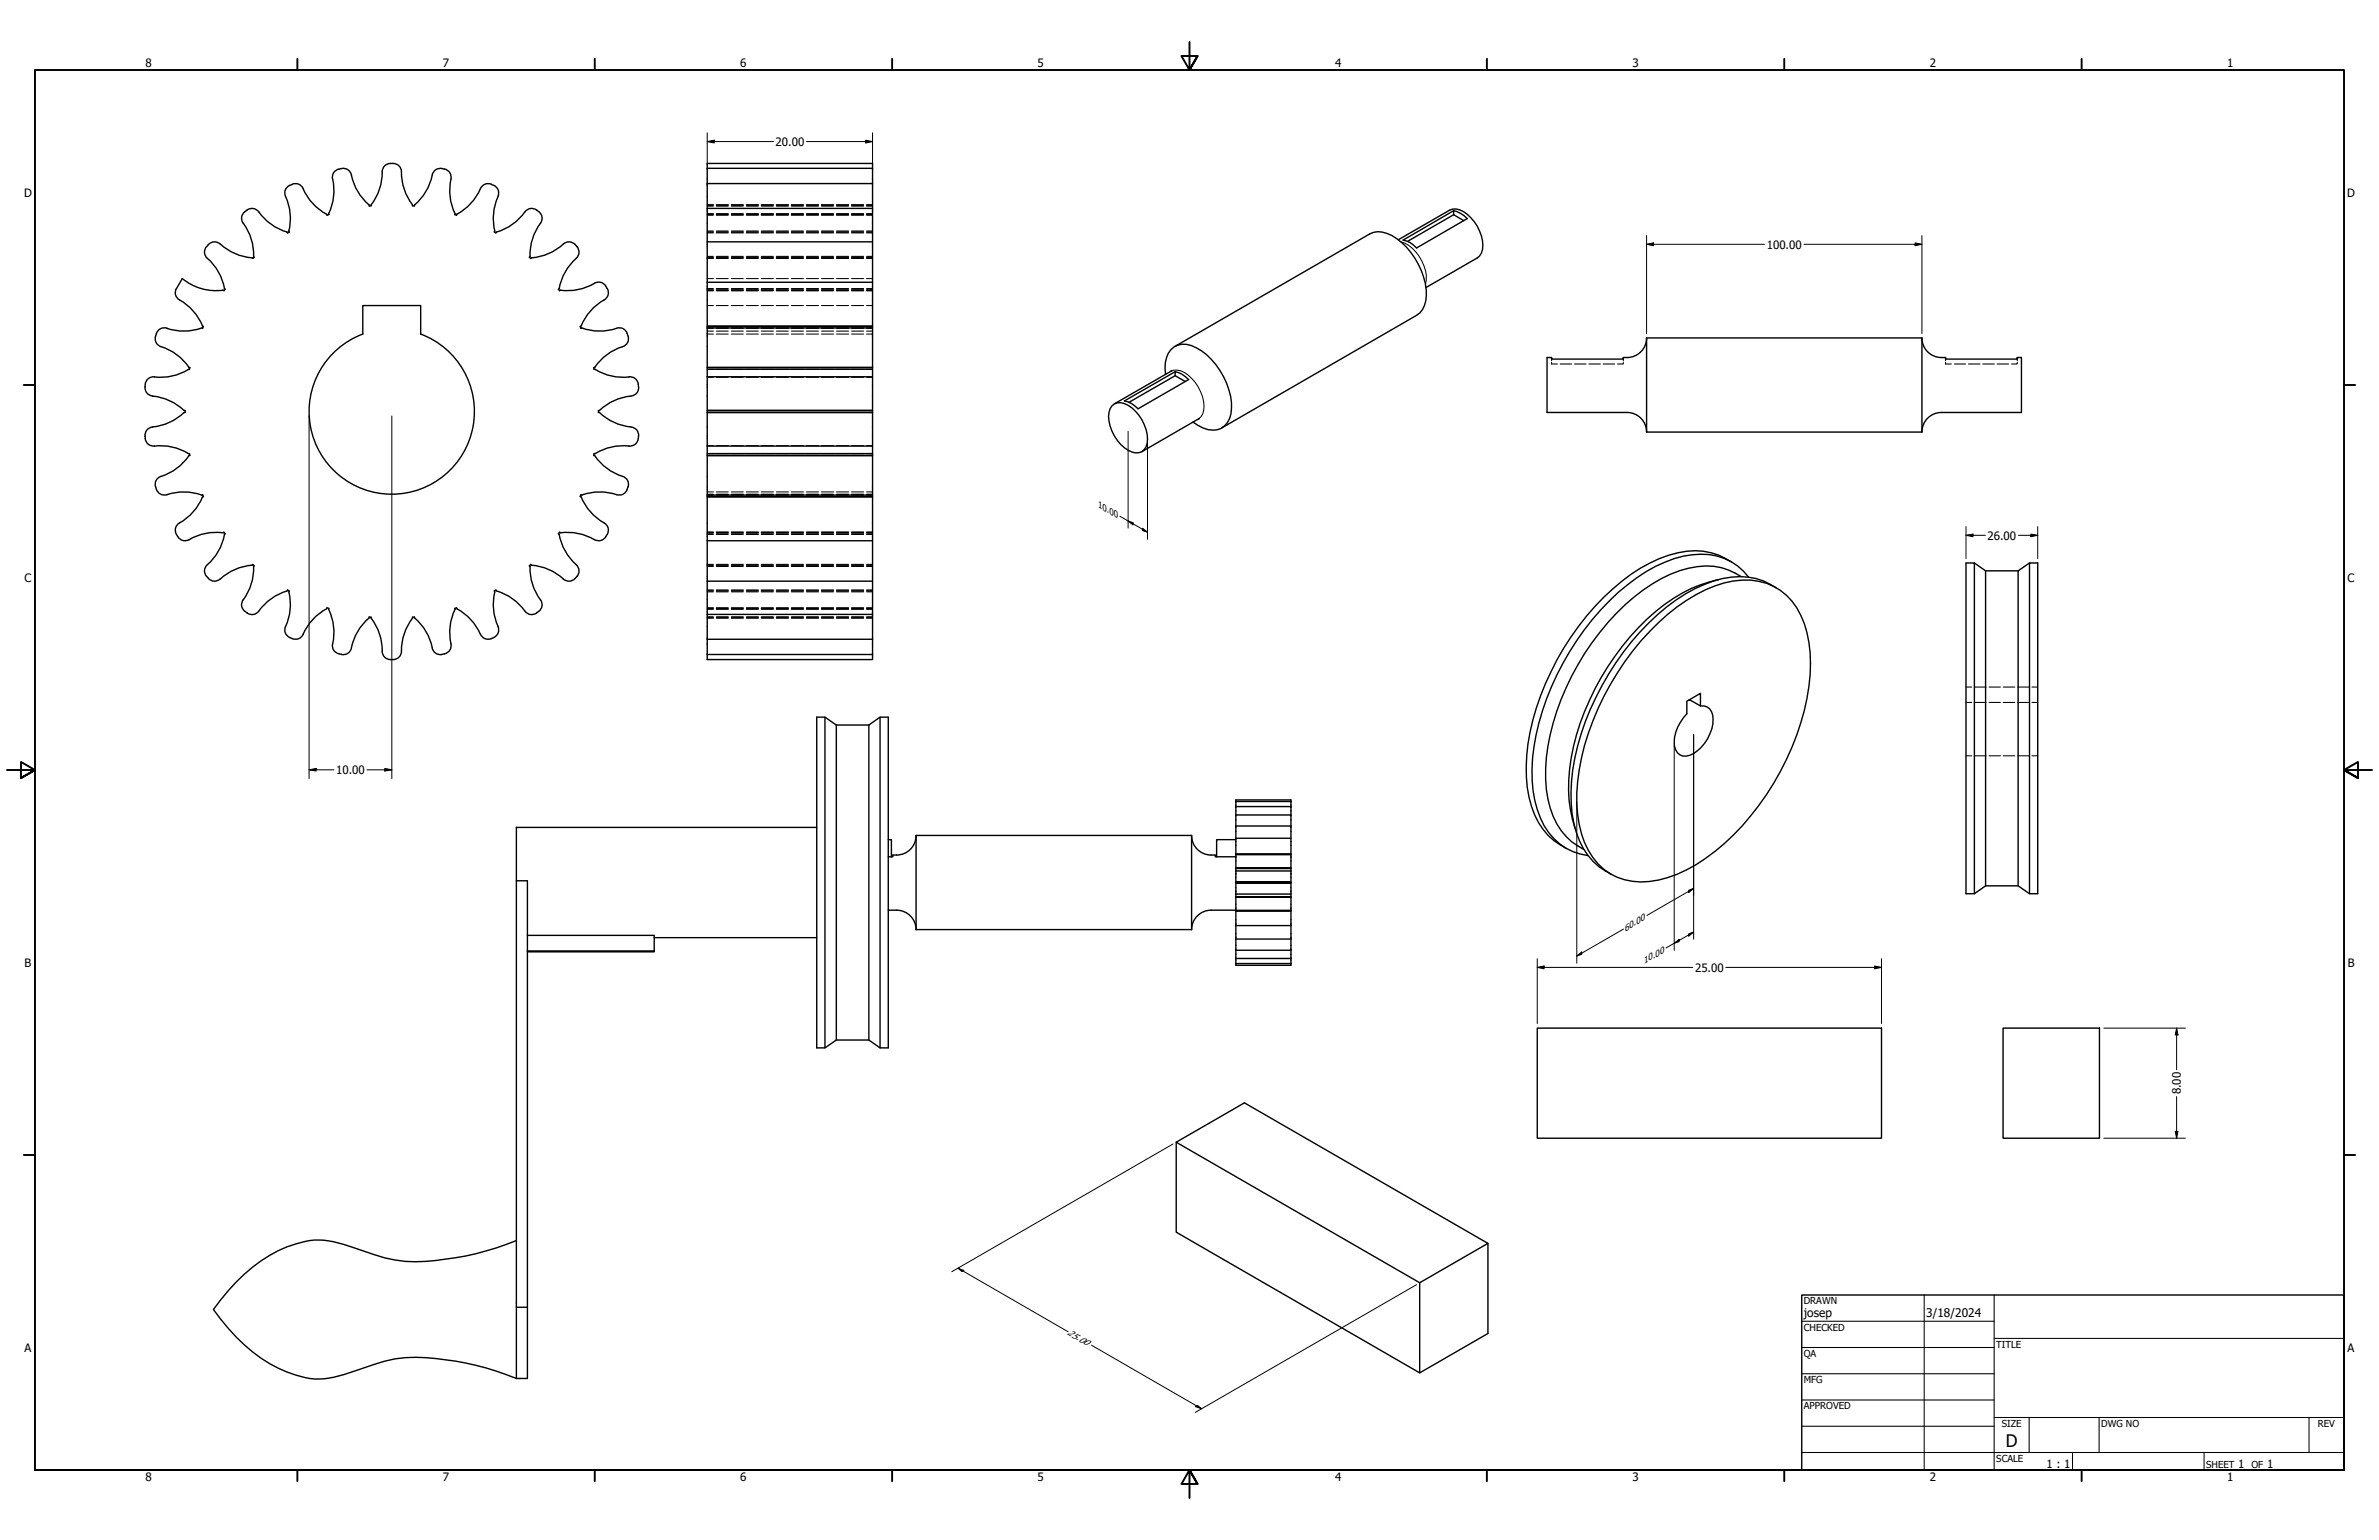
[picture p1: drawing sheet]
<svg xmlns="http://www.w3.org/2000/svg" width="864mm" height="559mm" viewBox="0 0 864 559" stroke-linecap="round" stroke-linejoin="round" font-family="sans-serif">
<defs><g id="words">
<text font-size="6.3" x="728.1" y="524.9">D</text>
<g font-size="4.3">
<text x="654.8" y="477.8">josep</text>
<text x="699.3" y="478">3/18/2024</text>
</g>
<g font-size="4.2">
<text x="52.8" y="24.4">8</text>
<text x="160.8" y="24.4">7</text>
<text x="268.7" y="24.4">6</text>
<text x="376.7" y="24.4">5</text>
<text x="484.6" y="24.4">4</text>
<text x="592.6" y="24.4">3</text>
<text x="700.5" y="24.4">2</text>
<text x="808.5" y="24.4">1</text>
<text x="281.6" y="52.9">20.00</text>
<text x="8.8" y="71.4">D</text>
<text x="852" y="71.4">D</text>
<text x="641.3" y="90.2">100.00</text>
<text x="721.5" y="195.8">26.00</text>
<text x="8.9" y="211.1">C</text>
<text x="852.2" y="211.1">C</text>
<text x="122" y="280.9">10.00</text>
<text x="9" y="350.8">B</text>
<text x="615.3" y="352.6">25.00</text>
<text x="852.2" y="350.8">B</text>
<text x="791.7" y="397.1" transform="rotate(-90 791.7 397.1)">8.00</text>
<text x="8.9" y="490.5">A</text>
<text x="852.2" y="490.5">A</text>
<text x="742.9" y="532.6">1 : 1</text>
<text x="812.4" y="532.6">1</text>
<text x="823" y="532.6">1</text>
<text x="52.8" y="537.5">8</text>
<text x="160.8" y="537.5">7</text>
<text x="268.7" y="537.5">6</text>
<text x="376.7" y="537.5">5</text>
<text x="484.6" y="537.5">4</text>
<text x="592.6" y="537.5">3</text>
<text x="700.5" y="537.5">2</text>
<text x="808.5" y="537.5">1</text>
</g>
<g font-size="3.5">
<text x="654.8" y="473.2">DRAWN</text>
<text x="654.8" y="482.8">CHECKED</text>
<text x="724.7" y="488.9">TITLE</text>
<text x="654.8" y="492.3">QA</text>
<text x="654.8" y="501.8">MFG</text>
<text x="654.8" y="511.4">APPROVED</text>
<text x="726.7" y="517.7">SIZE</text>
<text x="762.8" y="517.7">DWG NO</text>
<text x="841.4" y="517.7">REV</text>
<text x="724.7" y="530.4">SCALE</text>
<text x="800.9" y="532.6">SHEET</text>
<text x="817.4" y="532.6">OF</text>
</g>
<g font-size="3.4">
<text x="398.6" y="184" transform="rotate(30 398.6 184)">10.00</text>
<text x="589.9" y="338" transform="rotate(-30 589.9 338)">60.00</text>
<text x="596.8" y="349.8" transform="rotate(-30 596.8 349.8)">10.00</text>
<text x="387.2" y="484.2" transform="rotate(30 387.2 484.2)">25.00</text>
</g>
</g></defs>
<!-- layer: Visible (ANSI) -->
<g fill="none" stroke="#000" stroke-width=".51">
<path d="M142.7 59.3a3.4 3.4 0 0 0-4 4.2 19.1 19.1 0 0 1-4 10.8v.4M142.7 59.3a3.3 3.3 0 0 1 3.1 4.2 20.3 20.3 0 0 0 4.1 11.2h.5M89.7 76.2a3.3 3.3 0 0 1 5 1.6 19.1 19.1 0 0 0 9.5 6.4M89.7 76.2a3.4 3.4 0 0 0-.7 5.8 19.1 19.1 0 0 1 3.1 11M103.7 71.3a19.1 19.1 0 0 1 1.2 12.6l.1 .3-.6 .3M105.2 67.3a3.2 3.2 0 0 1 4.9 1.1M105.2 67.3a3 3 0 0 0-1.5 4M110 68.5a19.1 19.1 0 0 0 8.6 9.2M118.6 77.7l.1 .4M120.8 65a19.1 19.1 0 0 1-1.5 12.5l.1 .4-.7 .2M123 61.3a3 3 0 0 0-2.3 3.7M123.1 61.4a3.3 3.3 0 0 1 4.7 3.2 20.6 20.6 0 0 0 6.5 10.1h.4"/>
<path d="M161.4 61.3a3.3 3.3 0 0 1 2.1 4.8 20.2 20.2 0 0 0 1.8 11.8l.4 .2M161.4 61.4a3.3 3.3 0 0 0-4.8 3.2 19.1 19.1 0 0 1-6.1 9.8l-.1 .3M165.9 77.7l-.2 .4M178.4 66.9l.9 .4M178.4 66.9a3.3 3.3 0 0 0-4.5 2.6 19.1 19.1 0 0 1-8.1 8.2M179.2 67.3a3 3 0 0 1 1.6 4M180.8 71.3a19.5 19.5 0 0 0-1.2 12.5l-.2 .4 .4 .2a20 20 0 0 0 10.7-7.5M195.5 76.8a3.2 3.2 0 0 0-5 .1M195.5 76.8a3.3 3.3 0 0 1 0 5.2 19.1 19.1 0 0 0-3.1 11l-.2 .3M256.7 75.6h60M256.7 66.6h60M256.7 61.1h60"/>
<path d="M527.7 76.5v1.4l3.7 2.2M527.7 77.9l-16.7 9.7M75 89.5a3 3 0 0 0 .3 4.2M75.3 93.7a21.1 21.1 0 0 1 6.4 11.3M75.6 88.8a3.3 3.3 0 0 1 5.3 .5 19.1 19.1 0 0 0 10.6 4.2M75.7 88.7l-.6 .8M91.5 93.5l.3 .3M92.1 93l.2 .3M92.3 93.3l-.5 .5M104.2 84.2l.3 .3M192.2 93.3l.5 .5M204.5 88.6a3 3 0 0 1 4.3 .2"/>
<path d="M204.5 88.5a19.1 19.1 0 0 1-11.6 5l-.2 .3M208.8 88.7l.6 .8M209.4 89.5a3.3 3.3 0 0 1-1.1 5 19.1 19.1 0 0 0-5.3 10.2l-.3 .3M256.7 87.8h60M507.6 87l18.6-10.7a6.8 6.8 0 0 1 7.7 2.7 13.2 13.2 0 0 1 3.9 12.8l-1.5 1.8-18.6 10.7M509.3 87.1l18.4-10.6a10 10 0 0 1 4.9 2.8l-18.4 10.7a8.5 8.5 0 0 0-4.9-2.9zM60.6 119.1a3.2 3.2 0 0 0-4.1 2.8M66.1 101a19.1 19.1 0 0 0 14.9 4.3l.3 .2 .4-.6M66.2 101.1l-2.2 3.6a3.3 3.3 0 0 0 2.2 4.7 19.1 19.1 0 0 1 7.3 8.9M73.5 118.3l.4 .2M73.6 119.1l-.4-.1a19.1 19.1 0 0 1-12.6 .1M73.8 118.5l-.3 .6"/>
<path d="M131.7 110.9h21v10.3a30 30 0 0 1 13.5 46.1 30 30 0 0 1-48 0 30 30 0 0 1 13.5-46.1zM202.7 104.9l.4 .6 .4-.2M210.9 118.3l-.3 .2 .3 .6 .4-.1M211.2 119a19.1 19.1 0 0 0 12.6 .1M219.9 103.9a3.3 3.3 0 0 1-1.6 5.5 19.1 19.1 0 0 0-7.3 8.9M219.9 103.9a3.3 3.3 0 0 0-5.1-.5 19.1 19.1 0 0 1-11.4 1.9M223.9 119.1a3 3 0 0 1 3.8 1.9M256.7 119v-59.7h60v59.7M256.7 119v17.7M256.7 119h60M256.7 102.4h60M256.7 118.3h60"/>
<path d="M256.7 118.5h60M316.7 119v17.7M52.8 139.4a3.2 3.2 0 0 0 2.6 4.3M56.5 122a3.3 3.3 0 0 0 3.1 4.2 19.1 19.1 0 0 1 9 7.1l.4 .1M68.4 134a20.3 20.3 0 0 1-13.3 2.8 3 3 0 0 0-2.4 2.6M68.9 133.4l-.1 .7-.3-.1M216.1 134a20.2 20.2 0 0 0 13.2 2.8 3 3 0 0 1 2.4 2.6M227.6 121l.4 .9M228 122a3.3 3.3 0 0 1-3.1 4.2 19.1 19.1 0 0 0-9 7.1l-.4 .1 .2 .7 .3-.1M231.7 139.4a3.2 3.2 0 0 1-2.6 4.3M256.7 136.7v25.2M256.7 136.7h60"/>
<path d="M256.7 134h60M256.7 133.3h60M256.7 133.4h60M316.7 136.7v25.2M423.1 135.8a10 10 0 0 1 3.1-9.9 7.6 7.6 0 0 1 8.1 .3 26 26 0 0 1 12.7 22 7 7 0 0 1-10.2 7.1l-3.7-2.1M425.3 134.4l-20.8 12.2M426.5 125.7l70.7-40.8a9.1 9.1 0 0 1 9.8 1.7 26.8 26.8 0 0 1 10.8 20.6 8.6 8.6 0 0 1-3.6 7.2l-70.7 40.9M426.6 134.9v1.4l-16.8 9.7M426.6 136.3l3.7 2.1M597.7 122.6v34.2h100v-34.2M597.7 122.6h100M597.7 122.7a7.3 7.3 0 0 1-8.4 7v.6h-26.1v-.6h-1.6v20h29a7.1 7.1 0 0 1 7.1 7"/>
<path d="M697.7 122.6a7.3 7.3 0 0 0 8.5 7.1v.6h26.1v-.6h1.5v20h-29a7.1 7.1 0 0 0-7.1 7M55.4 143.7a19.1 19.1 0 0 1 11.4 5.3M66.8 149.7a20.9 20.9 0 0 1-12.3 5.5 3.6 3.6 0 0 0-1.8 3.7 3.6 3.6 0 0 0 2.9 3l.5-.1M66.9 148.9l.3 .1M66.9 149.7h.3M67.2 149v.7M229.1 143.7a19.4 19.4 0 0 0-11.5 5.2l-.4 .1v.4a21.5 21.5 0 0 0 12.8 5.8 3.6 3.6 0 0 1 1.7 4 3.6 3.6 0 0 1-3.4 2.6M256.7 149.7h60M256.7 148.9h60M256.7 149h60M403.6 147.3a4.3 4.3 0 0 1 5.9-.2 15 15 0 0 1 6.9 13.7 3.8 3.8 0 0 1-5.5 3.2 14.6 14.6 0 0 1-8.3-14.4zM408.2 145.5l18.4-10.6a9 9 0 0 1 4.9 2.8l-18.4 10.6a8.9 8.9 0 0 0-4.9-2.8z"/>
<path d="M435.4 151.9l-20.9 12M56.1 161.9a19.5 19.5 0 0 1 12.7 2.9l.1 .5M56.5 176.7a3.4 3.4 0 0 0 5.2 2.5 19.1 19.1 0 0 1 11.5 .4l.4-.1M69 165.2l-.4 .1a20.5 20.5 0 0 1-11 8 3 3 0 0 0-1.1 3.4M73.5 179.5l.3 .6M211.3 179.6l-.4-.1-.3 .7 .3 .1M216 164.6h-.3l-.1 .4a21.4 21.4 0 0 0 11.3 8.3 3.1 3.1 0 0 1 .7 4.2M223.8 179.5a19.1 19.1 0 0 0-12.6 .1M227.7 177.6a3 3 0 0 1-3.8 1.9M228.4 161.9a19.1 19.1 0 0 0-12.3 2.7M256.7 179.6v59.7h60v-59.7M256.7 161.9v17.7"/>
<path d="M256.7 164.6h60M256.7 179.6h60M256.7 161.9h60M256.7 165.4h60M256.7 165.2h60M316.7 161.9v17.7M64.1 193.9a3.2 3.2 0 0 0 4.6 1.9M73.9 180.1l-.4 .2a20.5 20.5 0 0 1-9.1 10 3 3 0 0 0-.4 3.6M81.7 193.7l-.4-.6-.3 .2a19.1 19.1 0 0 0-12.4 2.5M81.7 193.7a21.1 21.1 0 0 1-6.4 11.2M202.7 193.7l.3 .2a20.8 20.8 0 0 0 6.8 11.7 3 3 0 0 1-.4 3.6M203.4 193.3a19.1 19.1 0 0 1 12.4 2.5"/>
<path d="M203.5 193.3l-.4-.2-.4 .6M211 180.3a20.5 20.5 0 0 0 9.1 10 3 3 0 0 1 .3 3.6M219.9 194.7a3 3 0 0 1-4.1 1.1M220.4 193.9l-.5 .8M256.7 196.2h60M256.7 180.3h60M256.7 180.1h60M75.1 209.2l.6 .7M75.3 204.9a3 3 0 0 0-.3 4.3M91.5 205l.3-.2 .5 .5-.2 .2M91.5 205.1a21 21 0 0 0-12.4 5.5 3 3 0 0 1-3.5-.7M92.1 205.6a20.5 20.5 0 0 1-4.3 12.9 3.2 3.2 0 0 0 1.9 3.9"/>
<path d="M104.2 214.4a20.8 20.8 0 0 0-10.9 8 3 3 0 0 1-3.6 0M104.4 214.1l.6 .4-.2 .3M104.5 214.1l-.3 .3M104.9 214.8a20.4 20.4 0 0 1-1.5 13.4 3.6 3.6 0 0 0 2.6 3.5 3.6 3.6 0 0 0 4.1-1.6M179.6 214.8a20.9 20.9 0 0 0 1.4 13.4 3.2 3.2 0 0 1-2.6 3.5M180.2 214.4l-.2-.3-.6 .4 .2 .3M180.2 214.4a19.1 19.1 0 0 1 10.3 7.3M192.4 205.6a20.5 20.5 0 0 0 4.2 12.9 3 3 0 0 1-1.1 3.4M192.9 205l-.2-.2-.5 .5 .2 .2M192.9 205.1a19.1 19.1 0 0 1 11.6 5M208.8 209.9a3 3 0 0 1-4.3 .2M209.4 209.2l-.6 .7"/>
<path d="M256.7 210.9h60M623.9 210.3a55.1 55.1 0 0 0-29.1 17.4 93 93 0 0 0-25 51.4 48.2 48.2 0 0 0 2 21.5M628.5 203.9a24.9 24.9 0 0 0-22.8-2.4 63.5 63.5 0 0 0-26.7 18.5 99.6 99.6 0 0 0-24.3 49.9 49.8 49.8 0 0 0 2.4 25.8 23.1 23.1 0 0 0 11.4 12.1M632.1 209.2a22.7 22.7 0 0 0-19.1-3 56.3 56.3 0 0 0-26.3 16.4 93.2 93.2 0 0 0-25.4 52.3 41.8 41.8 0 0 0 3.8 24.1 22.6 22.6 0 0 0 9.8 9.2M634.7 209.4a21.3 21.3 0 0 0-20.4-8.1 47.1 47.1 0 0 0-23.4 10.9 97 97 0 0 0-34.6 63 39.7 39.7 0 0 0 5.9 26.9 20.5 20.5 0 0 0 14.3 8.4M644.8 213.3a25.1 25.1 0 0 0-22.8-2.5 64.4 64.4 0 0 0-26.8 18.6 99.6 99.6 0 0 0-24.3 49.9 49.9 49.9 0 0 0 2.4 25.8 23.1 23.1 0 0 0 11.5 12.1M713.7 204.3h3v120h-3zM716.7 204.3l4.1 2.8M720.8 207.1v114.3M720.8 207.1h11.8M732.6 207.1v114.3M736.7 204.3h3v120h-3z"/>
<path d="M736.7 204.3l-4.1 2.8M119.3 220.8l-.4-.2a20 20 0 0 0-8.9 9.6M119.4 220.7l-.1 .4a19.1 19.1 0 0 1 1.5 12.5M120.7 233.6a3.2 3.2 0 0 0 3.3 3.8M127.6 235.1a3 3 0 0 1-3.6 2.4M134 223.9l.7 .1M134 223.8v.4a19.1 19.1 0 0 0-6.4 10.9M134.7 224.3a20.6 20.6 0 0 1 4.2 12.9 3.2 3.2 0 0 0 3.8 2.1M134.7 224v.3M149.8 224.3a20.6 20.6 0 0 0-4.2 12.9 3 3 0 0 1-2.9 2.1M150.4 223.9l-.7 .1v.3M150.4 223.8l.1 .4a19.1 19.1 0 0 1 6.4 10.9"/>
<path d="M156.9 235.1a3 3 0 0 0 3.6 2.4M161.4 237.2l-.9 .2M163.7 233.6a3 3 0 0 1-2.3 3.6M165.1 220.8l.6-.3 .2 .4a21.1 21.1 0 0 1 9 10 3 3 0 0 0 3.5 .8M165.1 220.7l.1 .4a19.1 19.1 0 0 0-1.5 12.5M190.5 221.7a3 3 0 0 0 4.3 .7M195.5 221.9l-.7 .5M256.7 237.5h60M256.7 232h60M256.7 222.9h60M602 225.9a54.6 54.6 0 0 1 27.2-15.1 22.1 22.1 0 0 1 25.8 15.5 56.3 56.3 0 0 1 0 31.4 96.6 96.6 0 0 1-35.9 53.8 42.4 42.4 0 0 1-23.5 8.5 21.5 21.5 0 0 1-20.4-14.3 52.1 52.1 0 0 1-1.1-30.7 100 100 0 0 1 27.9-49.1zM613.3 253.9l4 2.3v-4.6l-5 2.8v4.6a15.2 15.2 0 0 0-4.5 11.7 4 4 0 0 0 5.6 3.4 14.7 14.7 0 0 0 8.3-14.6 3.8 3.8 0 0 0-4.4-3.3"/>
<path d="M296.5 260.2h3v120h-3zM299.5 260.2l4.1 2.9M303.6 263.1v114.3M303.6 263.1h11.8M315.4 263.1v114.3M319.5 260.2h3v120h-3zM319.5 260.2l-4.1 2.9M448.6 290.9v-.6h20v.6M448.6 290.9v19.2M448.6 295.7h20M448.6 299.7h20M448.6 290.8h20"/>
<path d="M448.6 292.7h20M468.6 290.9v19.2M187.5 319.6h4v180.6h-4M296.5 300.2h-109v174.1M322.5 304.7h1.1v6.2M325.5 310.3h-1.4v.6h-1.6M332.5 303.2a7.1 7.1 0 0 1-7 7.1M432.6 303.2a7.3 7.3 0 0 0 8.5 7.1v.6h7.5M448.6 304.7h-7v6.2M448.6 316v8.4M448.6 310.1v5.9M448.6 316h20"/>
<path d="M448.6 310.1h20M448.6 309.9h20M448.6 315.2h20M448.6 315h20M448.6 314.9h20M448.6 304.2h20M468.6 310.1v5.9M468.6 316v8.4M191.5 339.4h46v5.7M322.5 330.3h3M325.5 330.3a7.1 7.1 0 0 1 7 7M332.5 337.3v-34.2h100.1v34.2"/>
<path d="M332.5 337.3h100.1M448.6 330.3h-9a7.1 7.1 0 0 0-7 7M448.6 330.3v19.3M448.6 324.4v5.9M448.6 324.4h20M448.6 330.3h20M448.6 335.9h20M448.6 330.6h20M448.6 330.5h20M448.6 325.4h20M468.6 324.4v5.9M468.6 330.3v19.3"/>
<path d="M468.6 325.6h-20h20M468.6 320.4h-20h20M468.6 320.1h-20h20M720.8 321.4h11.8l4.1 2.9M720.8 321.4l-4.1 2.9M191.5 345.1h46v.3h-46M237.5 340.2h59M448.6 349.6v.7h20v-.7M448.6 340.7h20M448.6 344.8h20M448.6 347.8h20M448.6 349.6h20"/>
<path d="M303.6 377.4h11.8l4.1 2.8M303.6 377.4l-4.1 2.8M558 373.1h125v39.9h-125zM727.1 373.1h35v39.9h-35zM427 414.5v32.6l88.4 51.1 24.7-14.3v-32.7M187.5 450.2a100.2 100.2 0 0 1-40.4 7.5 65.8 65.8 0 0 1-18.6-4.9 33.1 33.1 0 0 0-16.1-2.6 50.4 50.4 0 0 0-29.4 18l-5.5 7a62.4 62.4 0 0 0 26.6 22.6 26.7 26.7 0 0 0 20.7 1 151.1 151.1 0 0 1 18.6-5.7 77.6 77.6 0 0 1 29.4 2.3 105.7 105.7 0 0 1 14.7 4.8M187.5 474.3v25.9M187.5 474.3h4M515.4 465.5l24.7-14.3-88.4-51-24.7 14.3 88.4 51v32.7"/>
</g>
<!-- layer: Hidden (ANSI) -->
<g fill="none" stroke="#000" stroke-width=".38">
<path d="M256.7 77.7h2.3M256.7 74.3h2.3M256.7 74.7h2.3M256.7 77.5h2.3M256.7 77.9h2.3M256.7 78.1h2.3M260 77.7h4.4M260 74.3h4.4M260 74.7h4.4M260 77.5h4.4M260 77.9h4.4M260 78.1h4.4"/>
<path d="M265.5 77.7h4.3M265.5 74.3h4.3M265.5 74.7h4.3M265.5 77.5h4.3M265.5 77.9h4.3M265.5 78.1h4.3M271 77.7h4.3M271 74.3h4.3M271 74.7h4.3M271 77.5h4.3M271 77.9h4.3M271 78.1h4.3"/>
<path d="M276.4 77.7h4.3M276.4 74.3h4.3M276.4 74.7h4.3M276.4 77.5h4.3M276.4 77.9h4.3M276.4 78.1h4.3M281.8 77.7h4.4M281.8 74.3h4.4M281.8 74.7h4.4M281.8 77.5h4.4M281.8 77.9h4.4M281.8 78.1h4.4"/>
<path d="M287.3 77.7h4.4M287.3 74.3h4.4M287.3 74.7h4.4M287.3 77.5h4.4M287.3 77.9h4.4M287.3 78.1h4.4M292.7 77.7h4.4M292.7 74.3h4.4M292.7 74.7h4.4M292.7 77.5h4.4M292.7 77.9h4.4M292.7 78.1h4.4"/>
<path d="M298.2 77.7h4.4M298.2 74.3h4.4M298.2 74.7h4.4M298.2 77.5h4.4M298.2 77.9h4.4M298.2 78.1h4.4M303.7 77.7h4.3M303.7 74.3h4.3M303.7 74.7h4.3M303.7 77.5h4.3M303.7 77.9h4.3M303.7 78.1h4.3"/>
<path d="M309.1 77.7h4.4M309.1 74.3h4.4M309.1 74.7h4.4M309.1 77.5h4.4M309.1 77.9h4.4M309.1 78.1h4.4M314.6 77.7h2.1M314.6 74.3h2.1M314.6 74.7h2.1M314.6 77.5h2.1M314.6 77.9h2.1M314.6 78.1h2.1"/>
<path d="M256.7 93.5h2.3M256.7 84.2h2.3M256.7 83.8h2.3M256.7 84.5h2.3M256.7 93h2.3M256.7 93.3h2.3M256.7 93.8h2.3M260 93.5h4.4M260 84.2h4.4M260 83.8h4.4M260 84.5h4.4M260 93h4.4"/>
<path d="M260 93.3h4.4M260 93.8h4.4M265.5 93.5h4.3M265.5 84.2h4.3M265.5 83.8h4.3M265.5 84.5h4.3M265.5 93h4.3M265.5 93.3h4.3M265.5 93.8h4.3M271 93.5h4.3M271 84.2h4.3M271 83.8h4.3"/>
<path d="M271 84.5h4.3M271 93h4.3M271 93.3h4.3M271 93.8h4.3M276.4 93.5h4.3M276.4 84.2h4.3M276.4 83.8h4.3M276.4 84.5h4.3M276.4 93h4.3M276.4 93.3h4.3M276.4 93.8h4.3M281.8 93.5h4.4"/>
<path d="M281.8 84.2h4.4M281.8 83.8h4.4M281.8 84.5h4.4M281.8 93h4.4M281.8 93.3h4.4M281.8 93.8h4.4M287.3 93.5h4.4M287.3 84.2h4.4M287.3 83.8h4.4M287.3 84.5h4.4M287.3 93h4.4M287.3 93.3h4.4"/>
<path d="M287.3 93.8h4.4M292.7 93.5h4.4M292.7 84.2h4.4M292.7 83.8h4.4M292.7 84.5h4.4M292.7 93h4.4M292.7 93.3h4.4M292.7 93.8h4.4M298.2 93.5h4.4M298.2 84.2h4.4M298.2 83.8h4.4M298.2 84.5h4.4"/>
<path d="M298.2 93h4.4M298.2 93.3h4.4M298.2 93.8h4.4M303.7 93.5h4.3M303.7 84.2h4.3M303.7 83.8h4.3M303.7 84.5h4.3M303.7 93h4.3M303.7 93.3h4.3M303.7 93.8h4.3M309.1 93.5h4.4M309.1 84.2h4.4"/>
<path d="M309.1 83.8h4.4M309.1 84.5h4.4M309.1 93h4.4M309.1 93.3h4.4M309.1 93.8h4.4M314.6 93.5h2.1M314.6 84.2h2.1M314.6 83.8h2.1M314.6 84.5h2.1M314.6 93h2.1M314.6 93.3h2.1M314.6 93.8h2.1"/>
<path d="M256.7 110.9h2.3M256.7 119h2.3M256.7 105.3h2.3M256.7 104.7h2.3M256.7 105h2.3M256.7 105.5h2.3M256.7 119.1h2.3M256.7 101.1h2.3M260 110.9h4.4M260 119h4.4M260 105.3h4.4M260 104.7h4.4"/>
<path d="M260 105h4.4M260 105.5h4.4M260 119.1h4.4M260 101.1h4.4M265.5 110.9h4.3M265.5 119h4.3M265.5 105.3h4.3M265.5 104.7h4.3M265.5 105h4.3M265.5 105.5h4.3M265.5 119.1h4.3M265.5 101.1h4.3"/>
<path d="M271 110.9h4.3M271 119h4.3M271 105.3h4.3M271 104.7h4.3M271 105h4.3M271 105.5h4.3M271 119.1h4.3M271 101.1h4.3M276.4 110.9h4.3M276.4 119h4.3M276.4 105.3h4.3M276.4 104.7h4.3"/>
<path d="M276.4 105h4.3M276.4 105.5h4.3M276.4 119.1h4.3M276.4 101.1h4.3M281.8 110.9h4.4M281.8 119h4.4M281.8 105.3h4.4M281.8 104.7h4.4M281.8 105h4.4M281.8 105.5h4.4M281.8 119.1h4.4M281.8 101.1h4.4"/>
<path d="M287.3 110.9h4.4M287.3 119h4.4M287.3 105.3h4.4M287.3 104.7h4.4M287.3 105h4.4M287.3 105.5h4.4M287.3 119.1h4.4M287.3 101.1h4.4M292.7 110.9h4.4M292.7 119h4.4M292.7 105.3h4.4M292.7 104.7h4.4"/>
<path d="M292.7 105h4.4M292.7 105.5h4.4M292.7 119.1h4.4M292.7 101.1h4.4M298.2 110.9h4.4M298.2 119h4.4M298.2 105.3h4.4M298.2 104.7h4.4M298.2 105h4.4M298.2 105.5h4.4M298.2 119.1h4.4M298.2 101.1h4.4"/>
<path d="M303.7 110.9h4.3M303.7 119h4.3M303.7 105.3h4.3M303.7 104.7h4.3M303.7 105h4.3M303.7 105.5h4.3M303.7 119.1h4.3M303.7 101.1h4.3M309.1 110.9h4.4M309.1 119h4.4M309.1 105.3h4.4M309.1 104.7h4.4"/>
<path d="M309.1 105h4.4M309.1 105.5h4.4M309.1 119.1h4.4M309.1 101.1h4.4M314.6 110.9h2.1M314.6 119h2.1M314.6 105.3h2.1M314.6 104.7h2.1M314.6 105h2.1M314.6 105.5h2.1M314.6 119.1h2.1M314.6 101.1h2.1"/>
<path d="M256.7 121.2h2.3M256.7 134h2.3M256.7 136.9h2.3M256.7 120.1h2.3M260 121.2h4.4M260 134h4.4M260 136.9h4.4M260 120.1h4.4M265.5 121.2h4.3M265.5 134h4.3M265.5 136.9h4.3M265.5 120.1h4.3"/>
<path d="M271 121.2h4.3M271 134h4.3M271 136.9h4.3M271 120.1h4.3M276.4 121.2h4.3M276.4 134h4.3M276.4 136.9h4.3M276.4 120.1h4.3M281.8 121.2h4.4M281.8 134h4.4M281.8 136.9h4.4M281.8 120.1h4.4"/>
<path d="M287.3 121.2h4.4M287.3 134h4.4M287.3 136.9h4.4M287.3 120.1h4.4M292.7 121.2h4.4M292.7 134h4.4M292.7 136.9h4.4M292.7 120.1h4.4M298.2 121.2h4.4M298.2 134h4.4M298.2 136.9h4.4M298.2 120.1h4.4"/>
<path d="M303.7 121.2h4.3M303.7 134h4.3M303.7 136.9h4.3M303.7 120.1h4.3M309.1 121.2h4.4M309.1 134h4.4M309.1 136.9h4.4M309.1 120.1h4.4M314.6 121.2h2.1M314.6 134h2.1M314.6 136.9h2.1M314.6 120.1h2.1"/>
<path d="M563.2 131.5v.6h2.1M563.2 130.3v.6M566.4 132.1h4.1M571.6 132.1h4.2M576.8 132.1h4.2M582 132.1h4.2M589.3 131.5v.6h-2.1M589.3 130.3v.6M706.2 131.5v.6h2.1M706.2 130.3v.6M709.4 132.1h4.1M714.6 132.1h4.2"/>
<path d="M719.8 132.1h4.2M725 132.1h4.2M732.3 131.5v.6h-2.1M732.3 130.3v.6M256.7 164.6h2.3M256.7 179.6h2.3M256.7 179.5h2.3M256.7 161.7h2.3M256.7 178.5h2.3M256.7 179.3h2.3M260 164.6h4.4M260 179.6h4.4"/>
<path d="M260 179.5h4.4M260 161.7h4.4M260 178.5h4.4M260 179.3h4.4M265.5 164.6h4.3M265.5 179.6h4.3M265.5 179.5h4.3M265.5 161.7h4.3M265.5 178.5h4.3M265.5 179.3h4.3M271 164.6h4.3M271 179.6h4.3"/>
<path d="M271 179.5h4.3M271 161.7h4.3M271 178.5h4.3M271 179.3h4.3M276.4 164.6h4.3M276.4 179.6h4.3M276.4 179.5h4.3M276.4 161.7h4.3M276.4 178.5h4.3M276.4 179.3h4.3M281.8 164.6h4.4M281.8 179.6h4.4"/>
<path d="M281.8 179.5h4.4M281.8 161.7h4.4M281.8 178.5h4.4M281.8 179.3h4.4M287.3 164.6h4.4M287.3 179.6h4.4M287.3 179.5h4.4M287.3 161.7h4.4M287.3 178.5h4.4M287.3 179.3h4.4M292.7 164.6h4.4M292.7 179.6h4.4"/>
<path d="M292.7 179.5h4.4M292.7 161.7h4.4M292.7 178.5h4.4M292.7 179.3h4.4M298.2 164.6h4.4M298.2 179.6h4.4M298.2 179.5h4.4M298.2 161.7h4.4M298.2 178.5h4.4M298.2 179.3h4.4M303.7 164.6h4.3M303.7 179.6h4.3"/>
<path d="M303.7 179.5h4.3M303.7 161.7h4.3M303.7 178.5h4.3M303.7 179.3h4.3M309.1 164.6h4.4M309.1 179.6h4.4M309.1 179.5h4.4M309.1 161.7h4.4M309.1 178.5h4.4M309.1 179.3h4.4M314.6 164.6h2.1M314.6 179.6h2.1"/>
<path d="M314.6 179.5h2.1M314.6 161.7h2.1M314.6 178.5h2.1M314.6 179.3h2.1M256.7 193.9h2.3M256.7 193.3h2.3M256.7 193.1h2.3M256.7 193.7h2.3M260 193.9h4.4M260 193.3h4.4M260 193.1h4.4M260 193.7h4.4"/>
<path d="M265.5 193.9h4.3M265.5 193.3h4.3M265.5 193.1h4.3M265.5 193.7h4.3M271 193.9h4.3M271 193.3h4.3M271 193.1h4.3M271 193.7h4.3M276.4 193.9h4.3M276.4 193.3h4.3M276.4 193.1h4.3M276.4 193.7h4.3"/>
<path d="M281.8 193.9h4.4M281.8 193.3h4.4M281.8 193.1h4.4M281.8 193.7h4.4M287.3 193.9h4.4M287.3 193.3h4.4M287.3 193.1h4.4M287.3 193.7h4.4M292.7 193.9h4.4M292.7 193.3h4.4M292.7 193.1h4.4M292.7 193.7h4.4"/>
<path d="M298.2 193.9h4.4M298.2 193.3h4.4M298.2 193.1h4.4M298.2 193.7h4.4M303.7 193.9h4.3M303.7 193.3h4.3M303.7 193.1h4.3M303.7 193.7h4.3M309.1 193.9h4.4M309.1 193.3h4.4M309.1 193.1h4.4M309.1 193.7h4.4"/>
<path d="M314.6 193.9h2.1M314.6 193.3h2.1M314.6 193.1h2.1M314.6 193.7h2.1M256.7 214.8h2.3M256.7 205.5h2.3M256.7 205h2.3M256.7 204.8h2.3M256.7 205.3h2.3M256.7 214.4h2.3M256.7 214.1h2.3M260 214.8h4.4"/>
<path d="M260 205.5h4.4M260 205h4.4M260 204.8h4.4M260 205.3h4.4M260 214.4h4.4M260 214.1h4.4M265.5 214.8h4.3M265.5 205.5h4.3M265.5 205h4.3M265.5 204.8h4.3M265.5 205.3h4.3M265.5 214.4h4.3"/>
<path d="M265.5 214.1h4.3M271 214.8h4.3M271 205.5h4.3M271 205h4.3M271 204.8h4.3M271 205.3h4.3M271 214.4h4.3M271 214.1h4.3M276.4 214.8h4.3M276.4 205.5h4.3M276.4 205h4.3M276.4 204.8h4.3"/>
<path d="M276.4 205.3h4.3M276.4 214.4h4.3M276.4 214.1h4.3M281.8 214.8h4.4M281.8 205.5h4.4M281.8 205h4.4M281.8 204.8h4.4M281.8 205.3h4.4M281.8 214.4h4.4M281.8 214.1h4.4M287.3 214.8h4.4M287.3 205.5h4.4"/>
<path d="M287.3 205h4.4M287.3 204.8h4.4M287.3 205.3h4.4M287.3 214.4h4.4M287.3 214.1h4.4M292.7 214.8h4.4M292.7 205.5h4.4M292.7 205h4.4M292.7 204.8h4.4M292.7 205.3h4.4M292.7 214.4h4.4M292.7 214.1h4.4"/>
<path d="M298.2 214.8h4.4M298.2 205.5h4.4M298.2 205h4.4M298.2 204.8h4.4M298.2 205.3h4.4M298.2 214.4h4.4M298.2 214.1h4.4M303.7 214.8h4.3M303.7 205.5h4.3M303.7 205h4.3M303.7 204.8h4.3M303.7 205.3h4.3"/>
<path d="M303.7 214.4h4.3M303.7 214.1h4.3M309.1 214.8h4.4M309.1 205.5h4.4M309.1 205h4.4M309.1 204.8h4.4M309.1 205.3h4.4M309.1 214.4h4.4M309.1 214.1h4.4M314.6 214.8h2.1M314.6 205.5h2.1M314.6 205h2.1"/>
<path d="M314.6 204.8h2.1M314.6 205.3h2.1M314.6 214.4h2.1M314.6 214.1h2.1M256.7 224.2h2.3M256.7 221.1h2.3M256.7 220.9h2.3M256.7 220.5h2.3M256.7 220.7h2.3M256.7 223.8h2.3M256.7 224h2.3M260 224.2h4.4"/>
<path d="M260 221.1h4.4M260 220.9h4.4M260 220.5h4.4M260 220.7h4.4M260 223.8h4.4M260 224h4.4M265.5 224.2h4.3M265.5 221.1h4.3M265.5 220.9h4.3M265.5 220.5h4.3M265.5 220.7h4.3M265.5 223.8h4.3"/>
<path d="M265.5 224h4.3M271 224.2h4.3M271 221.1h4.3M271 220.9h4.3M271 220.5h4.3M271 220.7h4.3M271 223.8h4.3M271 224h4.3M276.4 224.2h4.3M276.4 221.1h4.3M276.4 220.9h4.3M276.4 220.5h4.3"/>
<path d="M276.4 220.7h4.3M276.4 223.8h4.3M276.4 224h4.3M281.8 224.2h4.4M281.8 221.1h4.4M281.8 220.9h4.4M281.8 220.5h4.4M281.8 220.7h4.4M281.8 223.8h4.4M281.8 224h4.4M287.3 224.2h4.4M287.3 221.1h4.4"/>
<path d="M287.3 220.9h4.4M287.3 220.5h4.4M287.3 220.7h4.4M287.3 223.8h4.4M287.3 224h4.4M292.7 224.2h4.4M292.7 221.1h4.4M292.7 220.9h4.4M292.7 220.5h4.4M292.7 220.7h4.4M292.7 223.8h4.4M292.7 224h4.4"/>
<path d="M298.2 224.2h4.4M298.2 221.1h4.4M298.2 220.9h4.4M298.2 220.5h4.4M298.2 220.7h4.4M298.2 223.8h4.4M298.2 224h4.4M303.7 224.2h4.3M303.7 221.1h4.3M303.7 220.9h4.3M303.7 220.5h4.3M303.7 220.7h4.3"/>
<path d="M303.7 223.8h4.3M303.7 224h4.3M309.1 224.2h4.4M309.1 221.1h4.4M309.1 220.9h4.4M309.1 220.5h4.4M309.1 220.7h4.4M309.1 223.8h4.4M309.1 224h4.4M314.6 224.2h2.1M314.6 221.1h2.1M314.6 220.9h2.1"/>
<path d="M314.6 220.5h2.1M314.6 220.7h2.1M314.6 223.8h2.1M314.6 224h2.1M713.7 249.3h2.1M713.7 254.9h2.1M716.9 249.3h4.1M716.9 254.9h4.1M722.1 249.3h4.1M722.1 254.9h4.1M727.2 249.3h4.2M727.2 254.9h4.2"/>
<path d="M732.4 249.3h4.2M732.4 254.9h4.2M737.6 249.3h2.1M737.6 254.9h2.1M713.7 274.3h2.1M716.9 274.3h4.1M722.1 274.3h4.1M727.2 274.3h4.2M732.4 274.3h4.2M737.6 274.3h2.1"/>
</g>
<!-- layer: Visible Narrow (ANSI) -->
<path d="M508.6 87.8a14.2 14.2 0 0 1 8.9 15.4M425 134.7a6.6 6.6 0 0 1 7.7 2.7 13.3 13.3 0 0 1 3.9 12.9l-1.6 1.7" fill="none" stroke="#000" stroke-width=".38"/>
<!-- layer: Border (ANSI) -->
<g fill="none" stroke="#000" stroke-width=".7">
<path d="M431.8 15.2v10.2l-2.9-5.1h5.8l-2.9 5.1 2.9-5.1M107.9 21.3v4.1M215.9 21.3v4.1M323.8 21.3v4.1M539.8 21.3v4.1M647.7 21.3v4.1M755.6 21.3v4.1M8.6 139.7h4.1M850.9 139.7h4.1M2.5 279.4h10.2l-5.1-2.9v5.8l5.1-2.9-5.1 2.9M861.1 279.4h-10.2l5.1-2.9v5.8l-5.1-2.9 5.1 2.9M8.6 419.1h4.1"/>
<path d="M850.9 419.1h4.1M12.7 533.4v-508h838.2v508h-838.2h838.2M107.9 533.4v4.1M215.9 533.4v4.1M323.8 533.4v4.1M434.7 538.5l-2.9-5.1 2.9 5.1h-5.8l2.9-5.1v10.2M539.8 533.4v4.1M647.7 533.4v4.1M755.6 533.4v4.1"/>
</g>
<!-- layer: Title (ANSI) -->
<g fill="none" stroke="#000" stroke-width=".38">
<path d="M654 479.4h69.9M698.5 469.9v63.5M723.9 469.9v63.5M654 488.9h69.9M654 498.5h69.9M723.9 485.6h127M654 508h69.9M654 517.5h69.9M723.9 514.3h127M736.6 514.3v12.7M762 514.3v12.7M838.2 514.3v12.7"/>
<path d="M654 527h196.9M752.3 527v6.4M800.1 527v6.4"/>
</g>
<path d="M654 469.9h196.9v63.5h-196.9z" fill="none" stroke="#000" stroke-width=".51"/>
<!-- layer: Dimension (ANSI) -->
<g fill="none" stroke="#000" stroke-width=".36">
<path d="M256.7 51.4l2.6-.5v1zM256.7 51.4h24M256.7 48.2v11.6M292.7 51.4h24M314.3 50.9l2.4 .5-2.4 .5zM316.7 48.2v11.6M597.7 88.6l2.5-.5v1.1zM597.7 88.6h42.8M597.7 85.5v35.5M654.9 88.6h42.8M695.2 88.1l2.5 .5-2.5 .6zM697.7 85.5v35.5"/>
<path d="M112.2 150.9v131.6M142.2 150.9v131.6M409.5 156.5v35.1M416.6 160.6v35.1M406.5 187.3l10.1 5.8M409.5 189l1.8 .7v.8zM414.8 191.7l1.8 1.4-1.8-.6zM713.7 194.2l2.5-.4v1zM713.7 194.2h7M713.7 191.1v11.6M732.7 194.2h7M737.2 193.8l2.5 .4-2.5 .6z"/>
<path d="M739.7 191.1v11.6M112.2 279.3l2.5-.5v1zM112.2 279.3h9M133.2 279.3h9M139.7 278.8l2.5 .5-2.5 .5zM607.8 270.6v74.3M614.8 266.6v74.2M572.4 291v58.5M589.3 337.1l-16.9 9.8M613 323l1.8-.6-1.8 1.4zM613 338.8l1.8-.6-1.8 1.5zM614.8 322.4l-16.9 9.8"/>
<path d="M614.8 338.2l-10 5.8M558 351l2.5-.5v1zM558 351h56.5M558 347.9v23.5M572.4 346.9l1.8-1.5v.9zM607.8 342.3l1.7-1.4v.8zM626.5 351h56.5M680.5 350.5l2.5 .5-2.5 .5zM683 347.9v23.5M763.7 373.1h29.6M790.1 373.1l.5 2.4h-1zM790.1 373.1v15.1"/>
<path d="M790.1 397.9v15.1M425.8 415.1l-80.3 46.4M763.7 413h29.6M789.6 410.5h1l-.5 2.5zM347.8 460.2l2.1 .8-.7 .4zM347.8 460.2l39.9 23M514.2 466.2l-80.3 46.3M396.2 488.1l40 23.1M434 510.4l.7-.4 1.5 1.2z"/>
</g>
<g fill="#000">
<path d="M256.7 51.4l2.6-.5v1zM314.3 50.9l2.4 .5-2.4 .5zM597.7 88.6l2.5-.5v1.1zM695.2 88.1l2.5 .5-2.5 .6zM409.5 189l1.8 .7v.8zM414.8 191.7l1.8 1.4-1.8-.6zM713.7 194.2l2.5-.4v1zM737.2 193.8l2.5 .4-2.5 .6zM112.2 279.3l2.5-.5v1zM139.7 278.8l2.5 .5-2.5 .5zM613 323l1.8-.6-1.8 1.4zM613 338.8l1.8-.6-1.8 1.5z"/>
<path d="M558 351l2.5-.5v1zM572.4 346.9l1.8-1.5v.9zM607.8 342.3l1.7-1.4v.8zM680.5 350.5l2.5 .5-2.5 .5zM790.1 373.1l.5 2.4h-1zM789.6 410.5h1l-.5 2.5zM347.8 460.2l2.1 .8-.7 .4zM434 510.4l.7-.4 1.5 1.2z"/>
</g>
<use href="#words"/>
</svg>
